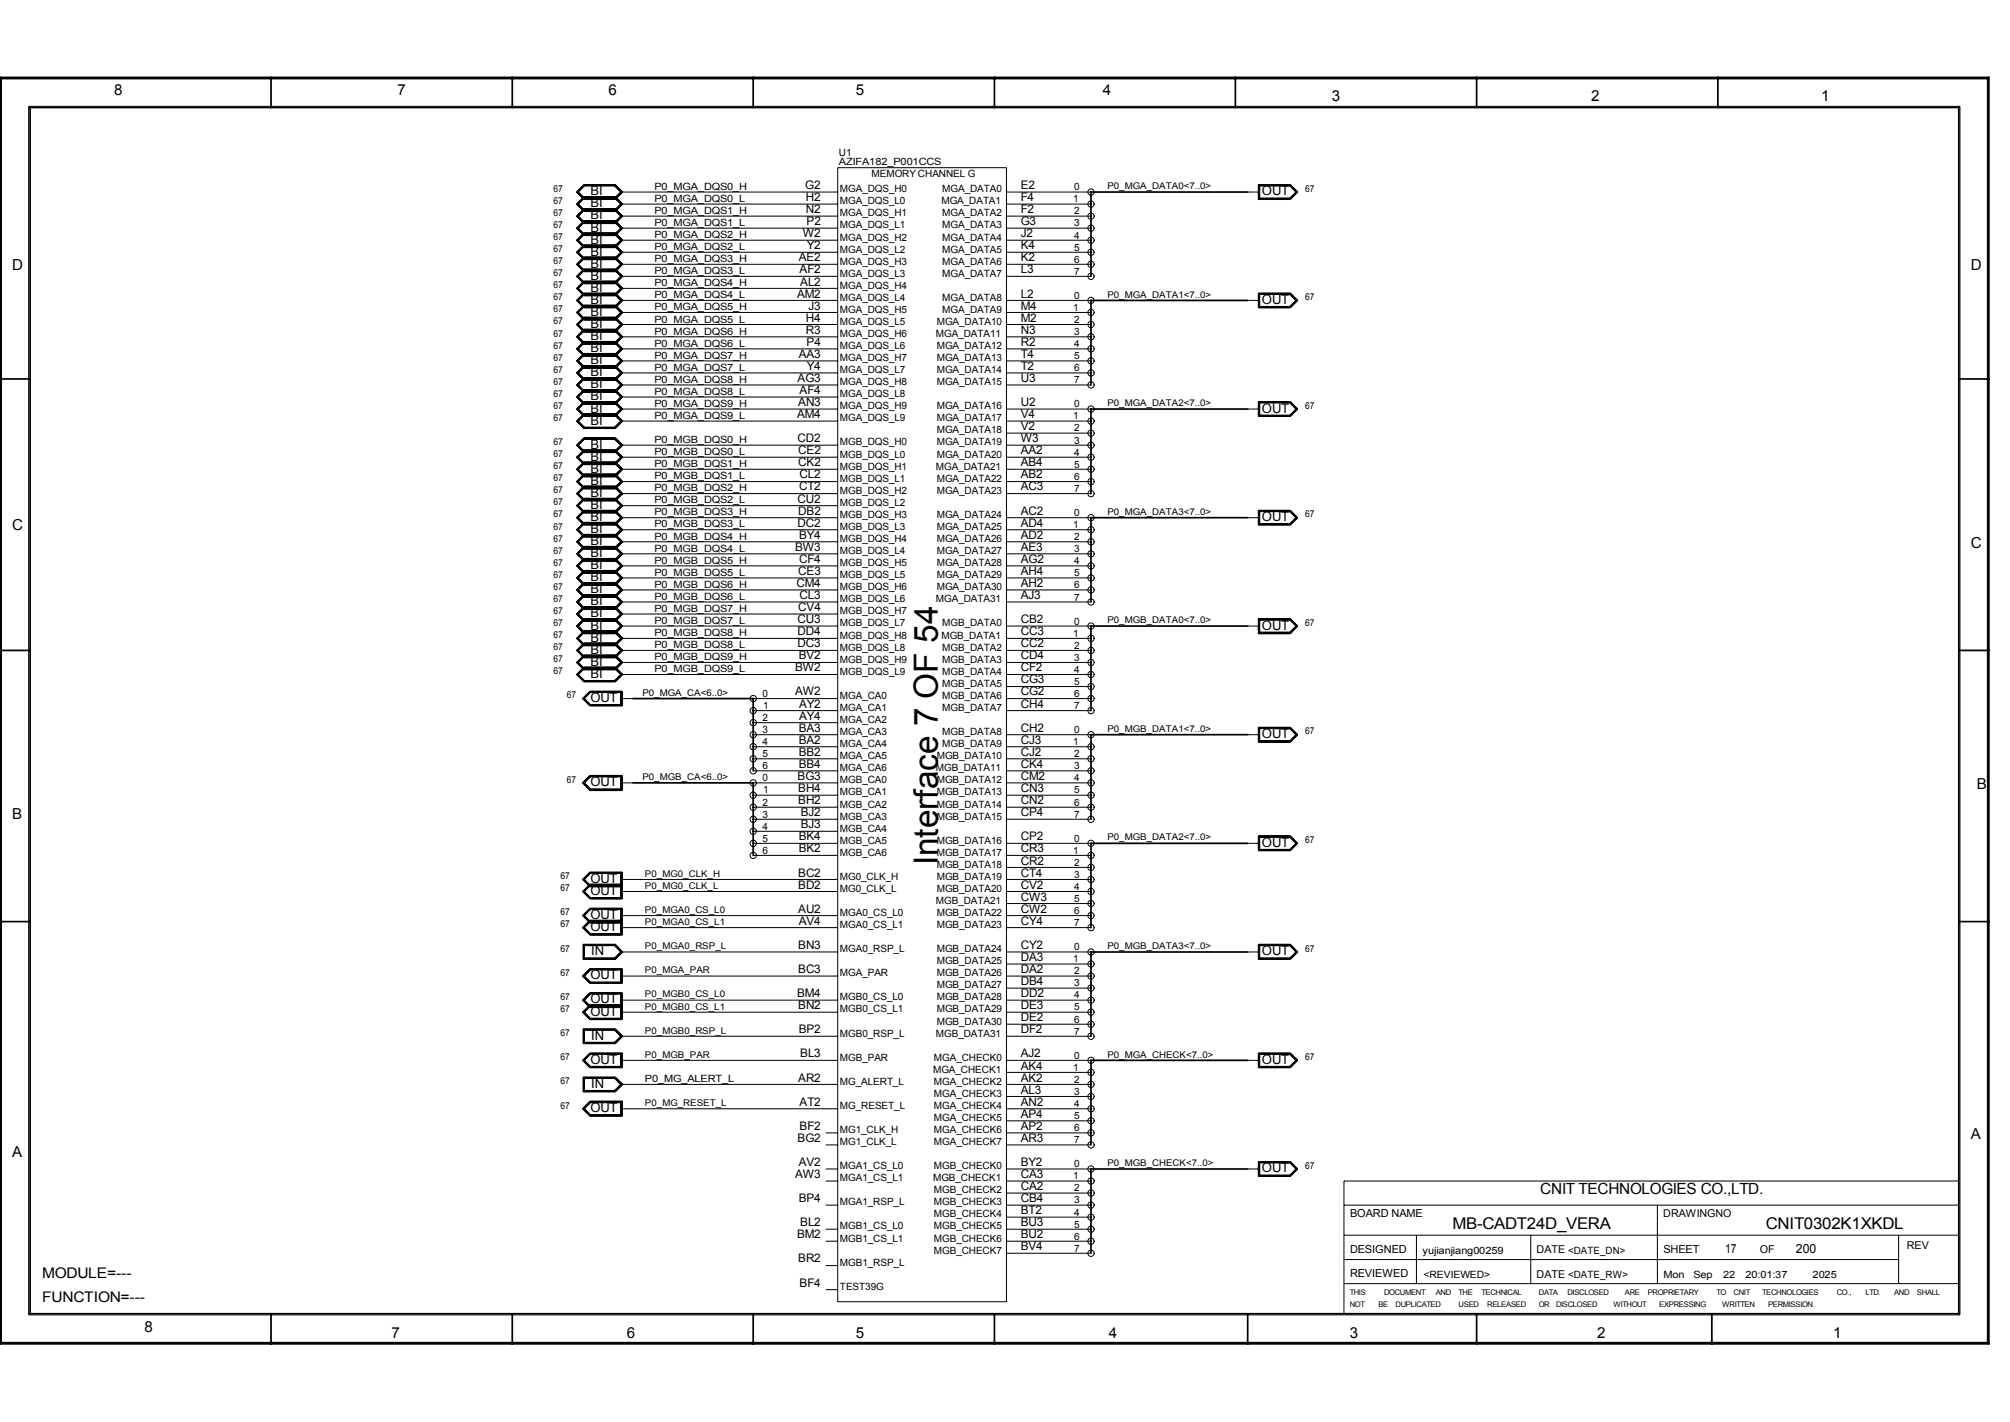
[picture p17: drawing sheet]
<svg xmlns="http://www.w3.org/2000/svg" width="297mm" height="210mm" viewBox="0 0 297 210" stroke-linecap="round" stroke-linejoin="round" font-family="sans-serif">
<defs><g id="words">
<text font-size="4.9" x="138.6" y="127.8" transform="rotate(-90 138.6 127.8)">Interface 7 OF 54</text>
<g font-size="2.4">
<text x="214.6" y="181.5">MB-CADT24D_VERA</text>
<text x="260.9" y="181.5">CNIT0302K1XKDL</text>
</g>
<text font-size="2.3" x="227.6" y="176.3">CNIT TECHNOLOGIES CO.,LTD.</text>
<g font-size="2.2">
<text x="16.9" y="14.1">8</text>
<text x="58.8" y="14.1">7</text>
<text x="89.9" y="14.1">6</text>
<text x="126.4" y="14.1">5</text>
<text x="163" y="14.1">4</text>
<text x="196.8" y="15">3</text>
<text x="235.1" y="15">2</text>
<text x="269.1" y="15">1</text>
<text x="1.8" y="39.9">D</text>
<text x="291.2" y="39.9">D</text>
<text x="1.8" y="78.2">C</text>
<text x="291.2" y="80.9">C</text>
<text x="292.1" y="116.5">B</text>
<text x="1.8" y="121">B</text>
<text x="1.8" y="170.8">A</text>
<text x="291.2" y="168.2">A</text>
<text x="6.2" y="188.7">MODULE=---</text>
<text x="6.2" y="192.2">FUNCTION=---</text>
<text x="21.3" y="196.6">8</text>
<text x="57.9" y="197.5">7</text>
<text x="92.6" y="197.5">6</text>
<text x="126.4" y="197.5">5</text>
<text x="163.9" y="197.5">4</text>
<text x="199.5" y="197.5">3</text>
<text x="236" y="197.5">2</text>
<text x="270.9" y="197.5">1</text>
</g>
<g font-size="1.9">
<text x="87.2" y="28.8">BI</text>
<text x="186.5" y="28.8">OUT</text>
<text x="87.2" y="34.2">BI</text>
<text x="87.2" y="30.6">BI</text>
<text x="87.2" y="36">BI</text>
<text x="87.2" y="32.4">BI</text>
<text x="87.2" y="37.8">BI</text>
<text x="87.2" y="41.3">BI</text>
<text x="87.2" y="39.5">BI</text>
<text x="87.2" y="44.9">BI</text>
<text x="87.2" y="46.7">BI</text>
<text x="87.2" y="43.1">BI</text>
<text x="186.5" y="44.9">OUT</text>
<text x="87.2" y="48.4">BI</text>
<text x="87.2" y="52">BI</text>
<text x="87.2" y="53.8">BI</text>
<text x="87.2" y="50.2">BI</text>
<text x="87.2" y="55.5">BI</text>
<text x="87.2" y="59.1">BI</text>
<text x="87.2" y="57.4">BI</text>
<text x="87.2" y="62.7">BI</text>
<text x="87.2" y="60.9">BI</text>
<text x="186.5" y="60.9">OUT</text>
<text x="87.2" y="68">BI</text>
<text x="87.2" y="71.6">BI</text>
<text x="87.2" y="69.8">BI</text>
<text x="87.2" y="66.3">BI</text>
<text x="87.2" y="75.1">BI</text>
<text x="87.2" y="76.9">BI</text>
<text x="87.2" y="73.4">BI</text>
<text x="186.5" y="76.9">OUT</text>
<text x="87.2" y="78.7">BI</text>
<text x="87.2" y="82.3">BI</text>
<text x="87.2" y="80.5">BI</text>
<text x="87.2" y="85.9">BI</text>
<text x="87.2" y="89.4">BI</text>
<text x="87.2" y="87.6">BI</text>
<text x="87.2" y="84.1">BI</text>
<text x="87.2" y="93">BI</text>
<text x="87.2" y="94.7">BI</text>
<text x="87.2" y="91.2">BI</text>
<text x="186.5" y="93">OUT</text>
<text x="87.2" y="96.5">BI</text>
<text x="87.2" y="100.1">BI</text>
<text x="87.2" y="98.3">BI</text>
<text x="87.2" y="103.7">OUT</text>
<text x="186.5" y="109">OUT</text>
<text x="87.2" y="116.1">OUT</text>
<text x="186.5" y="125">OUT</text>
<text x="87.2" y="130.4">OUT</text>
<text x="87.2" y="137.5">OUT</text>
<text x="87.2" y="135.7">OUT</text>
<text x="87.2" y="132.2">OUT</text>
<text x="87.4" y="141.1">IN</text>
<text x="186.5" y="141.1">OUT</text>
<text x="87.2" y="150">OUT</text>
<text x="87.2" y="148.2">OUT</text>
<text x="87.2" y="144.6">OUT</text>
<text x="87.4" y="153.5">IN</text>
<text x="87.2" y="157.1">OUT</text>
<text x="87.4" y="160.7">IN</text>
<text x="186.5" y="157.1">OUT</text>
<text x="87.2" y="164.2">OUT</text>
<text x="186.5" y="173.1">OUT</text>
<text x="254.9" y="185">17</text>
<text x="265.4" y="185">200</text>
</g>
<g font-size="1.7">
<text x="119" y="27.9">G2</text>
<text x="119.1" y="29.7">H2</text>
<text x="150.8" y="29.7">F4</text>
<text x="150.8" y="27.9">E2</text>
<text x="118.6" y="35.1">W2</text>
<text x="119.1" y="31.5">N2</text>
<text x="119.2" y="33.2">P2</text>
<text x="150.8" y="35.1">J2</text>
<text x="150.8" y="33.2">G3</text>
<text x="150.8" y="31.5">F2</text>
<text x="118" y="38.6">AE2</text>
<text x="118.2" y="40.4">AF2</text>
<text x="119.2" y="36.8">Y2</text>
<text x="150.8" y="40.4">L3</text>
<text x="150.8" y="38.6">K2</text>
<text x="150.8" y="36.8">K4</text>
<text x="117.8" y="43.9">AM2</text>
<text x="118.2" y="42.2">AL2</text>
<text x="119.1" y="47.5">H4</text>
<text x="119.5" y="45.7">J3</text>
<text x="150.8" y="47.5">M2</text>
<text x="150.8" y="45.7">M4</text>
<text x="150.8" y="43.9">L2</text>
<text x="118" y="52.8">AA3</text>
<text x="119.1" y="49.3">R3</text>
<text x="119.2" y="51.1">P4</text>
<text x="150.8" y="52.8">T4</text>
<text x="150.8" y="51.1">R2</text>
<text x="150.8" y="49.3">N3</text>
<text x="117.9" y="56.4">AG3</text>
<text x="117.9" y="60">AN3</text>
<text x="118.2" y="58.2">AF4</text>
<text x="119.2" y="54.6">Y4</text>
<text x="150.8" y="60">U2</text>
<text x="150.8" y="56.4">U3</text>
<text x="150.8" y="54.6">T2</text>
<text x="117.8" y="61.8">AM4</text>
<text x="117.9" y="65.3">CD2</text>
<text x="150.8" y="65.3">W3</text>
<text x="150.8" y="63.5">V2</text>
<text x="150.8" y="61.8">V4</text>
<text x="117.9" y="68.9">CK2</text>
<text x="117.9" y="67.1">CE2</text>
<text x="118.2" y="70.7">CL2</text>
<text x="150.8" y="70.7">AB2</text>
<text x="150.8" y="68.9">AB4</text>
<text x="150.8" y="67.1">AA2</text>
<text x="117.9" y="77.8">DC2</text>
<text x="117.9" y="74.2">CU2</text>
<text x="117.9" y="76">DB2</text>
<text x="118.1" y="72.4">CT2</text>
<text x="150.8" y="77.8">AD4</text>
<text x="150.8" y="76">AC2</text>
<text x="150.8" y="72.4">AC3</text>
<text x="117.5" y="81.4">BW3</text>
<text x="118.1" y="83.1">CF4</text>
<text x="118.1" y="79.5">BY4</text>
<text x="150.8" y="83.1">AG2</text>
<text x="150.8" y="81.4">AE3</text>
<text x="150.8" y="79.5">AD2</text>
<text x="117.7" y="86.7">CM4</text>
<text x="117.9" y="84.9">CE3</text>
<text x="118.2" y="88.5">CL3</text>
<text x="150.8" y="88.5">AJ3</text>
<text x="150.8" y="86.7">AH2</text>
<text x="150.8" y="84.9">AH4</text>
<text x="117.9" y="95.6">DC3</text>
<text x="117.9" y="93.8">DD4</text>
<text x="117.9" y="92">CU3</text>
<text x="117.9" y="90.3">CV4</text>
<text x="150.8" y="95.6">CC2</text>
<text x="150.8" y="93.8">CC3</text>
<text x="150.8" y="92">CB2</text>
<text x="117.5" y="99.1">BW2</text>
<text x="118" y="97.4">BV2</text>
<text x="150.8" y="100.9">CG3</text>
<text x="150.8" y="99.1">CF2</text>
<text x="150.8" y="97.4">CD4</text>
<text x="117.5" y="102.7">AW2</text>
<text x="118.1" y="106.3">AY4</text>
<text x="118.1" y="104.5">AY2</text>
<text x="150.8" y="104.5">CH4</text>
<text x="150.8" y="102.7">CG2</text>
<text x="118" y="113.4">BB4</text>
<text x="118" y="111.6">BB2</text>
<text x="118" y="109.9">BA2</text>
<text x="118" y="108.1">BA3</text>
<text x="150.8" y="113.4">CK4</text>
<text x="150.8" y="111.6">CJ2</text>
<text x="150.8" y="109.9">CJ3</text>
<text x="150.8" y="108.1">CH2</text>
<text x="117.9" y="115.2">BG3</text>
<text x="117.9" y="118.7">BH2</text>
<text x="117.9" y="117">BH4</text>
<text x="150.8" y="118.7">CN2</text>
<text x="150.8" y="117">CN3</text>
<text x="150.8" y="115.2">CM2</text>
<text x="118" y="125.9">BK2</text>
<text x="118" y="124.1">BK4</text>
<text x="118.3" y="122.3">BJ3</text>
<text x="118.3" y="120.5">BJ2</text>
<text x="150.8" y="125.9">CR3</text>
<text x="150.8" y="124.1">CP2</text>
<text x="150.8" y="120.5">CP4</text>
<text x="117.9" y="131.2">BD2</text>
<text x="117.9" y="129.5">BC2</text>
<text x="150.8" y="131.2">CV2</text>
<text x="150.8" y="129.5">CT4</text>
<text x="150.8" y="127.7">CR2</text>
<text x="117.9" y="134.8">AU2</text>
<text x="118" y="136.6">AV4</text>
<text x="150.8" y="136.6">CY4</text>
<text x="150.8" y="134.8">CW2</text>
<text x="150.8" y="133">CW3</text>
<text x="117.9" y="143.7">BC3</text>
<text x="117.9" y="140.1">BN3</text>
<text x="150.8" y="143.7">DA2</text>
<text x="150.8" y="141.9">DA3</text>
<text x="150.8" y="140.1">CY2</text>
<text x="117.8" y="147.2">BM4</text>
<text x="117.9" y="149.1">BN2</text>
<text x="150.8" y="149.1">DE3</text>
<text x="150.8" y="147.2">DD2</text>
<text x="150.8" y="145.5">DB4</text>
<text x="118" y="152.6">BP2</text>
<text x="150.8" y="152.6">DF2</text>
<text x="150.8" y="150.8">DE2</text>
<text x="117.9" y="159.7">AR2</text>
<text x="118.2" y="156.2">BL3</text>
<text x="150.8" y="161.5">AL3</text>
<text x="150.8" y="159.7">AK2</text>
<text x="150.8" y="157.9">AK4</text>
<text x="150.8" y="156.2">AJ2</text>
<text x="118.2" y="166.8">BF2</text>
<text x="118.2" y="163.3">AT2</text>
<text x="150.8" y="166.8">AP2</text>
<text x="150.8" y="165.1">AP4</text>
<text x="150.8" y="163.3">AN2</text>
<text x="117.5" y="174">AW3</text>
<text x="117.9" y="168.6">BG2</text>
<text x="118" y="172.2">AV2</text>
<text x="150.8" y="174">CA3</text>
<text x="150.8" y="172.2">BY2</text>
<text x="150.8" y="168.6">AR3</text>
<text x="118" y="177.5">BP4</text>
<text x="150.8" y="179.3">BT2</text>
<text x="150.8" y="177.5">CB4</text>
<text x="150.8" y="175.8">CA2</text>
<text x="117.8" y="182.9">BM2</text>
<text x="118.2" y="181.1">BL2</text>
<text x="150.8" y="184.7">BV4</text>
<text x="150.8" y="182.9">BU2</text>
<text x="150.8" y="181.1">BU3</text>
<text x="117.9" y="186.4">BR2</text>
<text x="118.2" y="190">BF4</text>
</g>
<g font-size="1.6">
<text x="199.5" y="179.7">BOARD NAME</text>
<text x="245.8" y="179.7">DRAWINGNO</text>
<text x="199.5" y="185.1">DESIGNED</text>
<text x="227.1" y="185.1">DATE &lt;DATE_DN&gt;</text>
<text x="245.8" y="185">SHEET</text>
<text x="260" y="185.1">OF</text>
<text x="281.7" y="184.4">REV</text>
<text x="199.5" y="188.6">REVIEWED</text>
<text x="227.1" y="188.7">DATE &lt;DATE_RW&gt;</text>
</g>
<g font-size="1.5">
<text x="123.9" y="23">U1</text>
<text x="96.7" y="29.8">P0_MGA_DQS0_L</text>
<text x="96.7" y="28">P0_MGA_DQS0_H</text>
<text x="124" y="24.4">AZIFA182_P001CCS</text>
<text x="124.1" y="28.4">MGA_DQS_H0</text>
<text x="128.8" y="26.1">MEMORY CHANNEL G</text>
<text x="139.2" y="28.4">MGA_DATA0</text>
<text x="158.6" y="29.9">1</text>
<text x="158.7" y="28.1">0</text>
<text x="96.7" y="35.2">P0_MGA_DQS2_H</text>
<text x="96.7" y="33.4">P0_MGA_DQS1_L</text>
<text x="96.7" y="31.6">P0_MGA_DQS1_H</text>
<text x="124.1" y="35.5">MGA_DQS_H2</text>
<text x="124.1" y="33.7">MGA_DQS_L1</text>
<text x="124.1" y="32">MGA_DQS_H1</text>
<text x="124.1" y="30.2">MGA_DQS_L0</text>
<text x="139.1" y="30.2">MGA_DATA1</text>
<text x="139.2" y="35.5">MGA_DATA4</text>
<text x="139.2" y="33.7">MGA_DATA3</text>
<text x="139.2" y="32">MGA_DATA2</text>
<text x="158.7" y="33.4">3</text>
<text x="158.7" y="35.2">4</text>
<text x="158.7" y="31.7">2</text>
<text x="96.7" y="40.5">P0_MGA_DQS3_L</text>
<text x="96.7" y="38.7">P0_MGA_DQS3_H</text>
<text x="96.7" y="37">P0_MGA_DQS2_L</text>
<text x="124.1" y="40.9">MGA_DQS_L3</text>
<text x="124.1" y="39.1">MGA_DQS_H3</text>
<text x="124.1" y="37.3">MGA_DQS_L2</text>
<text x="139.2" y="40.9">MGA_DATA7</text>
<text x="139.2" y="39.1">MGA_DATA6</text>
<text x="139.2" y="37.3">MGA_DATA5</text>
<text x="158.7" y="37">5</text>
<text x="158.7" y="38.8">6</text>
<text x="158.7" y="40.6">7</text>
<text x="96.7" y="47.6">P0_MGA_DQS5_L</text>
<text x="96.7" y="45.9">P0_MGA_DQS5_H</text>
<text x="96.7" y="44.1">P0_MGA_DQS4_L</text>
<text x="96.7" y="42.3">P0_MGA_DQS4_H</text>
<text x="124.1" y="48">MGA_DQS_L5</text>
<text x="124.1" y="46.2">MGA_DQS_H5</text>
<text x="124.1" y="44.4">MGA_DQS_L4</text>
<text x="124.1" y="42.6">MGA_DQS_H4</text>
<text x="138.4" y="48">MGA_DATA10</text>
<text x="139.2" y="46.2">MGA_DATA9</text>
<text x="139.2" y="44.4">MGA_DATA8</text>
<text x="158.6" y="45.9">1</text>
<text x="158.7" y="47.7">2</text>
<text x="158.7" y="44.2">0</text>
<text x="96.7" y="53">P0_MGA_DQS7_H</text>
<text x="96.7" y="51.2">P0_MGA_DQS6_L</text>
<text x="96.7" y="49.4">P0_MGA_DQS6_H</text>
<text x="124.1" y="53.3">MGA_DQS_H7</text>
<text x="124.1" y="51.6">MGA_DQS_L6</text>
<text x="124.1" y="49.8">MGA_DQS_H6</text>
<text x="138.3" y="49.8">MGA_DATA11</text>
<text x="138.4" y="53.3">MGA_DATA13</text>
<text x="138.4" y="51.6">MGA_DATA12</text>
<text x="158.7" y="51.3">4</text>
<text x="158.7" y="53">5</text>
<text x="158.7" y="49.5">3</text>
<text x="96.7" y="58.3">P0_MGA_DQS8_L</text>
<text x="96.7" y="56.5">P0_MGA_DQS8_H</text>
<text x="96.7" y="54.7">P0_MGA_DQS7_L</text>
<text x="124.1" y="58.7">MGA_DQS_L8</text>
<text x="124.1" y="56.9">MGA_DQS_H8</text>
<text x="124.1" y="55.1">MGA_DQS_L7</text>
<text x="138.4" y="56.9">MGA_DATA15</text>
<text x="138.4" y="55.1">MGA_DATA14</text>
<text x="158.7" y="56.6">7</text>
<text x="158.7" y="54.8">6</text>
<text x="96.7" y="65.5">P0_MGB_DQS0_H</text>
<text x="96.7" y="61.9">P0_MGA_DQS9_L</text>
<text x="96.7" y="60.1">P0_MGA_DQS9_H</text>
<text x="124.1" y="65.8">MGB_DQS_H0</text>
<text x="124.1" y="62.2">MGA_DQS_L9</text>
<text x="124.1" y="60.5">MGA_DQS_H9</text>
<text x="138.4" y="65.8">MGA_DATA19</text>
<text x="138.4" y="64">MGA_DATA18</text>
<text x="138.4" y="62.2">MGA_DATA17</text>
<text x="138.4" y="60.5">MGA_DATA16</text>
<text x="158.6" y="61.9">1</text>
<text x="158.7" y="65.5">3</text>
<text x="158.7" y="60.2">0</text>
<text x="158.7" y="63.7">2</text>
<text x="96.7" y="70.8">P0_MGB_DQS1_L</text>
<text x="96.7" y="69">P0_MGB_DQS1_H</text>
<text x="96.7" y="67.2">P0_MGB_DQS0_L</text>
<text x="124.1" y="71.2">MGB_DQS_L1</text>
<text x="124.1" y="69.3">MGB_DQS_H1</text>
<text x="124.1" y="67.6">MGB_DQS_L0</text>
<text x="138.3" y="69.3">MGA_DATA21</text>
<text x="138.4" y="71.2">MGA_DATA22</text>
<text x="138.4" y="67.6">MGA_DATA20</text>
<text x="158.7" y="70.9">6</text>
<text x="158.7" y="67.3">4</text>
<text x="158.7" y="69.1">5</text>
<text x="96.7" y="77.9">P0_MGB_DQS3_L</text>
<text x="96.7" y="76.1">P0_MGB_DQS3_H</text>
<text x="96.7" y="74.3">P0_MGB_DQS2_L</text>
<text x="96.7" y="72.6">P0_MGB_DQS2_H</text>
<text x="124.1" y="76.5">MGB_DQS_H3</text>
<text x="124.1" y="74.7">MGB_DQS_L2</text>
<text x="124.1" y="72.9">MGB_DQS_H2</text>
<text x="138.4" y="76.5">MGA_DATA24</text>
<text x="138.4" y="72.9">MGA_DATA23</text>
<text x="158.6" y="78">1</text>
<text x="158.7" y="76.2">0</text>
<text x="158.7" y="72.6">7</text>
<text x="96.7" y="83.3">P0_MGB_DQS5_H</text>
<text x="96.7" y="81.5">P0_MGB_DQS4_L</text>
<text x="96.7" y="79.7">P0_MGB_DQS4_H</text>
<text x="124.1" y="83.6">MGB_DQS_H5</text>
<text x="124.1" y="81.8">MGB_DQS_L4</text>
<text x="124.1" y="80.1">MGB_DQS_H4</text>
<text x="124.1" y="78.3">MGB_DQS_L3</text>
<text x="138.4" y="83.6">MGA_DATA28</text>
<text x="138.4" y="81.8">MGA_DATA27</text>
<text x="138.4" y="80.1">MGA_DATA26</text>
<text x="138.4" y="78.3">MGA_DATA25</text>
<text x="158.7" y="83.3">4</text>
<text x="158.7" y="79.8">2</text>
<text x="158.7" y="81.5">3</text>
<text x="96.7" y="88.6">P0_MGB_DQS6_L</text>
<text x="96.7" y="86.8">P0_MGB_DQS6_H</text>
<text x="96.7" y="85.1">P0_MGB_DQS5_L</text>
<text x="124.1" y="88.9">MGB_DQS_L6</text>
<text x="124.1" y="87.2">MGB_DQS_H6</text>
<text x="124.1" y="85.4">MGB_DQS_L5</text>
<text x="138.3" y="88.9">MGA_DATA31</text>
<text x="138.4" y="87.2">MGA_DATA30</text>
<text x="138.4" y="85.4">MGA_DATA29</text>
<text x="158.7" y="85.1">5</text>
<text x="158.7" y="86.9">6</text>
<text x="158.7" y="88.7">7</text>
<text x="96.7" y="95.7">P0_MGB_DQS8_L</text>
<text x="96.7" y="93.9">P0_MGB_DQS8_H</text>
<text x="96.7" y="92.2">P0_MGB_DQS7_L</text>
<text x="96.7" y="90.4">P0_MGB_DQS7_H</text>
<text x="124.1" y="94.3">MGB_DQS_H8</text>
<text x="124.1" y="92.5">MGB_DQS_L7</text>
<text x="124.1" y="90.7">MGB_DQS_H7</text>
<text x="139.1" y="94.3">MGB_DATA1</text>
<text x="139.2" y="92.5">MGB_DATA0</text>
<text x="158.6" y="94">1</text>
<text x="158.7" y="92.2">0</text>
<text x="158.7" y="95.8">2</text>
<text x="96.7" y="99.3">P0_MGB_DQS9_L</text>
<text x="96.7" y="97.5">P0_MGB_DQS9_H</text>
<text x="124.1" y="99.7">MGB_DQS_L9</text>
<text x="124.1" y="97.9">MGB_DQS_H9</text>
<text x="124.1" y="96.1">MGB_DQS_L8</text>
<text x="139.2" y="101.4">MGB_DATA5</text>
<text x="139.2" y="99.7">MGB_DATA4</text>
<text x="139.2" y="97.9">MGB_DATA3</text>
<text x="139.2" y="96.1">MGB_DATA2</text>
<text x="158.7" y="101.1">5</text>
<text x="158.7" y="97.6">3</text>
<text x="158.7" y="99.4">4</text>
<text x="112.6" y="102.9">0</text>
<text x="112.6" y="106.5">2</text>
<text x="112.8" y="104.7">1</text>
<text x="124.1" y="106.8">MGA_CA2</text>
<text x="124.1" y="105">MGA_CA1</text>
<text x="124.1" y="103.2">MGA_CA0</text>
<text x="139.2" y="105">MGB_DATA7</text>
<text x="139.2" y="103.2">MGB_DATA6</text>
<text x="158.7" y="102.9">6</text>
<text x="158.7" y="104.7">7</text>
<text x="112.6" y="113.6">6</text>
<text x="112.6" y="111.8">5</text>
<text x="112.6" y="110">4</text>
<text x="112.6" y="108.2">3</text>
<text x="124.1" y="113.9">MGA_CA6</text>
<text x="124.1" y="112.1">MGA_CA5</text>
<text x="124.1" y="110.3">MGA_CA4</text>
<text x="124.1" y="108.5">MGA_CA3</text>
<text x="138.3" y="113.9">MGB_DATA11</text>
<text x="138.4" y="112.1">MGB_DATA10</text>
<text x="139.2" y="110.3">MGB_DATA9</text>
<text x="139.2" y="108.5">MGB_DATA8</text>
<text x="158.6" y="110">1</text>
<text x="158.7" y="113.6">3</text>
<text x="158.7" y="111.8">2</text>
<text x="158.7" y="108.2">0</text>
<text x="112.6" y="115.4">0</text>
<text x="112.6" y="119">2</text>
<text x="112.8" y="117.2">1</text>
<text x="124.1" y="119.3">MGB_CA2</text>
<text x="124.1" y="117.5">MGB_CA1</text>
<text x="124.1" y="115.7">MGB_CA0</text>
<text x="138.4" y="119.3">MGB_DATA14</text>
<text x="138.4" y="117.5">MGB_DATA13</text>
<text x="138.4" y="115.7">MGB_DATA12</text>
<text x="158.7" y="115.4">4</text>
<text x="158.7" y="117.2">5</text>
<text x="158.7" y="119">6</text>
<text x="112.6" y="124.3">5</text>
<text x="112.6" y="122.5">4</text>
<text x="112.6" y="120.7">3</text>
<text x="124.1" y="124.6">MGB_CA5</text>
<text x="124.1" y="122.8">MGB_CA4</text>
<text x="124.1" y="121">MGB_CA3</text>
<text x="138.4" y="124.6">MGB_DATA16</text>
<text x="138.4" y="121">MGB_DATA15</text>
<text x="158.7" y="120.7">7</text>
<text x="158.7" y="124.3">0</text>
<text x="112.6" y="126.1">6</text>
<text x="124.1" y="131.7">MG0_CLK_L</text>
<text x="124.1" y="129.9">MG0_CLK_H</text>
<text x="124.1" y="126.4">MGB_CA6</text>
<text x="138.4" y="131.7">MGB_DATA20</text>
<text x="138.4" y="129.9">MGB_DATA19</text>
<text x="138.4" y="128.1">MGB_DATA18</text>
<text x="138.4" y="126.4">MGB_DATA17</text>
<text x="158.6" y="126.1">1</text>
<text x="158.7" y="129.6">3</text>
<text x="158.7" y="131.4">4</text>
<text x="158.7" y="127.8">2</text>
<text x="124.1" y="137">MGA0_CS_L1</text>
<text x="124.1" y="135.3">MGA0_CS_L0</text>
<text x="138.3" y="133.5">MGB_DATA21</text>
<text x="138.4" y="137">MGB_DATA23</text>
<text x="138.4" y="135.3">MGB_DATA22</text>
<text x="158.7" y="133.2">5</text>
<text x="158.7" y="135">6</text>
<text x="158.7" y="136.8">7</text>
<text x="124.1" y="140.6">MGA0_RSP_L</text>
<text x="138.4" y="142.4">MGB_DATA25</text>
<text x="138.4" y="140.6">MGB_DATA24</text>
<text x="158.6" y="142.1">1</text>
<text x="158.7" y="140.3">0</text>
<text x="158.7" y="143.9">2</text>
<text x="124.1" y="149.5">MGB0_CS_L1</text>
<text x="124.1" y="147.7">MGB0_CS_L0</text>
<text x="124.1" y="144.2">MGA_PAR</text>
<text x="138.4" y="149.5">MGB_DATA29</text>
<text x="138.4" y="147.7">MGB_DATA28</text>
<text x="138.4" y="146">MGB_DATA27</text>
<text x="138.4" y="144.2">MGB_DATA26</text>
<text x="158.7" y="147.4">4</text>
<text x="158.7" y="149.2">5</text>
<text x="158.7" y="145.7">3</text>
<text x="124.1" y="153.1">MGB0_RSP_L</text>
<text x="138.3" y="153.1">MGB_DATA31</text>
<text x="138.4" y="151.3">MGB_DATA30</text>
<text x="158.7" y="151">6</text>
<text x="158.7" y="152.8">7</text>
<text x="95.3" y="159.9">P0_MG_ALERT_L</text>
<text x="124.1" y="160.2">MG_ALERT_L</text>
<text x="124.1" y="156.6">MGB_PAR</text>
<text x="137.9" y="158.4">MGA_CHECK1</text>
<text x="138" y="162">MGA_CHECK3</text>
<text x="138" y="160.2">MGA_CHECK2</text>
<text x="138" y="156.6">MGA_CHECK0</text>
<text x="158.6" y="158.2">1</text>
<text x="158.7" y="161.7">3</text>
<text x="158.7" y="156.4">0</text>
<text x="158.7" y="159.9">2</text>
<text x="124.1" y="167.3">MG1_CLK_H</text>
<text x="124.1" y="163.8">MG_RESET_L</text>
<text x="138" y="167.3">MGA_CHECK6</text>
<text x="138" y="165.6">MGA_CHECK5</text>
<text x="138" y="163.8">MGA_CHECK4</text>
<text x="158.7" y="165.3">5</text>
<text x="158.7" y="167">6</text>
<text x="158.7" y="163.5">4</text>
<text x="124.1" y="172.7">MGA1_CS_L0</text>
<text x="124.1" y="169.1">MG1_CLK_L</text>
<text x="138" y="172.7">MGB_CHECK0</text>
<text x="138" y="169.1">MGA_CHECK7</text>
<text x="158.7" y="168.8">7</text>
<text x="158.7" y="172.4">0</text>
<text x="124.1" y="178">MGA1_RSP_L</text>
<text x="124.1" y="174.5">MGA1_CS_L1</text>
<text x="137.9" y="174.5">MGB_CHECK1</text>
<text x="138" y="179.8">MGB_CHECK4</text>
<text x="138" y="178">MGB_CHECK3</text>
<text x="138" y="176.2">MGB_CHECK2</text>
<text x="158.6" y="174.2">1</text>
<text x="158.7" y="179.5">4</text>
<text x="158.7" y="177.7">3</text>
<text x="158.7" y="175.9">2</text>
<text x="124.1" y="183.3">MGB1_CS_L1</text>
<text x="124.1" y="181.6">MGB1_CS_L0</text>
<text x="138" y="185.1">MGB_CHECK7</text>
<text x="138" y="183.3">MGB_CHECK6</text>
<text x="138" y="181.6">MGB_CHECK5</text>
<text x="158.7" y="184.9">7</text>
<text x="158.7" y="183.1">6</text>
<text x="158.7" y="181.3">5</text>
<text x="210.2" y="185.1">yujianjiang00259</text>
<text x="124.1" y="190.5">TEST39G</text>
<text x="124.1" y="186.9">MGB1_RSP_L</text>
<text x="210.3" y="188.7">&lt;REVIEWED&gt;</text>
<text x="245.8" y="188.7">Mon</text>
<text x="250.2" y="188.7">Sep</text>
<text x="254.6" y="188.7">22</text>
<text x="257.9" y="188.7">20:01:37</text>
<text x="267.8" y="188.7">2025</text>
</g>
<g font-size="1.4">
<text x="81.8" y="28.3">67</text>
<text x="163.6" y="27.9">P0_MGA_DATA0&lt;7..0&gt;</text>
<text x="192.9" y="28.3">67</text>
<text x="81.8" y="30.1">67</text>
<text x="81.8" y="33.7">67</text>
<text x="81.8" y="31.9">67</text>
<text x="81.8" y="35.4">67</text>
<text x="81.8" y="40.8">67</text>
<text x="81.8" y="37.2">67</text>
<text x="81.8" y="39">67</text>
<text x="81.8" y="42.6">67</text>
<text x="81.8" y="44.3">67</text>
<text x="81.8" y="47.9">67</text>
<text x="81.8" y="46.1">67</text>
<text x="163.6" y="44">P0_MGA_DATA1&lt;7..0&gt;</text>
<text x="192.9" y="44.3">67</text>
<text x="81.8" y="51.5">67</text>
<text x="81.8" y="53.3">67</text>
<text x="81.8" y="49.7">67</text>
<text x="81.8" y="58.6">67</text>
<text x="81.8" y="55">67</text>
<text x="81.8" y="56.8">67</text>
<text x="81.8" y="62.2">67</text>
<text x="81.8" y="60.4">67</text>
<text x="81.8" y="65.7">67</text>
<text x="163.6" y="60">P0_MGA_DATA2&lt;7..0&gt;</text>
<text x="192.9" y="60.4">67</text>
<text x="81.8" y="71.1">67</text>
<text x="81.8" y="67.5">67</text>
<text x="81.8" y="69.3">67</text>
<text x="81.8" y="74.6">67</text>
<text x="81.8" y="76.4">67</text>
<text x="81.8" y="72.9">67</text>
<text x="163.6" y="76">P0_MGA_DATA3&lt;7..0&gt;</text>
<text x="192.9" y="76.4">67</text>
<text x="81.8" y="81.8">67</text>
<text x="81.8" y="78.2">67</text>
<text x="81.8" y="83.5">67</text>
<text x="81.8" y="80">67</text>
<text x="81.8" y="88.9">67</text>
<text x="81.8" y="85.3">67</text>
<text x="81.8" y="87.1">67</text>
<text x="81.8" y="92.4">67</text>
<text x="81.8" y="90.6">67</text>
<text x="81.8" y="94.2">67</text>
<text x="163.6" y="92.1">P0_MGB_DATA0&lt;7..0&gt;</text>
<text x="192.9" y="92.4">67</text>
<text x="81.8" y="99.6">67</text>
<text x="81.8" y="96">67</text>
<text x="81.8" y="97.8">67</text>
<text x="83.7" y="103.1">67</text>
<text x="94.9" y="102.7">P0_MGA_CA&lt;6..0&gt;</text>
<text x="163.6" y="108.1">P0_MGB_DATA1&lt;7..0&gt;</text>
<text x="192.9" y="108.5">67</text>
<text x="83.7" y="115.6">67</text>
<text x="94.9" y="115.2">P0_MGB_CA&lt;6..0&gt;</text>
<text x="163.6" y="124.1">P0_MGB_DATA2&lt;7..0&gt;</text>
<text x="192.9" y="124.5">67</text>
<text x="82.8" y="129.8">67</text>
<text x="82.8" y="131.6">67</text>
<text x="95.3" y="131.3">P0_MG0_CLK_L</text>
<text x="95.3" y="129.5">P0_MG0_CLK_H</text>
<text x="82.8" y="137">67</text>
<text x="82.8" y="135.2">67</text>
<text x="95.3" y="136.6">P0_MGA0_CS_L1</text>
<text x="95.3" y="134.8">P0_MGA0_CS_L0</text>
<text x="82.8" y="140.6">67</text>
<text x="95.3" y="143.7">P0_MGA_PAR</text>
<text x="95.3" y="140.2">P0_MGA0_RSP_L</text>
<text x="163.6" y="140.2">P0_MGB_DATA3&lt;7..0&gt;</text>
<text x="192.9" y="140.6">67</text>
<text x="82.8" y="144.1">67</text>
<text x="82.8" y="149.4">67</text>
<text x="82.8" y="147.7">67</text>
<text x="95.3" y="149.1">P0_MGB0_CS_L1</text>
<text x="95.3" y="147.3">P0_MGB0_CS_L0</text>
<text x="82.8" y="153">67</text>
<text x="95.3" y="152.7">P0_MGB0_RSP_L</text>
<text x="82.8" y="160.1">67</text>
<text x="82.8" y="156.6">67</text>
<text x="95.3" y="156.2">P0_MGB_PAR</text>
<text x="163.6" y="156.2">P0_MGA_CHECK&lt;7..0&gt;</text>
<text x="192.9" y="156.6">67</text>
<text x="82.8" y="163.7">67</text>
<text x="95.3" y="163.3">P0_MG_RESET_L</text>
<text x="163.6" y="172.3">P0_MGB_CHECK&lt;7..0&gt;</text>
<text x="192.9" y="172.6">67</text>
</g>
<g font-size="1.1">
<text x="199.4" y="191.3">THIS</text>
<text x="204.5" y="191.3">DOCUMENT</text>
<text x="212.1" y="191.3">AND</text>
<text x="215.5" y="191.3">THE</text>
<text x="218.9" y="191.3">TECHNICAL</text>
<text x="227.4" y="191.3">DATA</text>
<text x="231.6" y="191.3">DISCLOSED</text>
<text x="240.1" y="191.3">ARE</text>
<text x="243.5" y="191.3">PROPRIETARY</text>
<text x="253.6" y="191.3">TO</text>
<text x="256.2" y="191.3">CNIT</text>
<text x="260.4" y="191.3">TECHNOLOGIES</text>
<text x="271.4" y="191.3">CO.,</text>
<text x="275.6" y="191.3">LTD.</text>
<text x="279.9" y="191.3">AND</text>
<text x="283.3" y="191.3">SHALL</text>
<text x="199.4" y="193.1">NOT</text>
<text x="203.7" y="193.1">BE</text>
<text x="206.2" y="193.1">DUPLICATED</text>
<text x="215.5" y="193.1">USED</text>
<text x="219.8" y="193.1">RELEASED</text>
<text x="227.4" y="193.1">OR</text>
<text x="229.9" y="193.1">DISCLOSED</text>
<text x="238.4" y="193.1">WITHOUT</text>
<text x="245.2" y="193.1">EXPRESSING</text>
<text x="254.5" y="193.1">WRITTEN</text>
<text x="261.2" y="193.1">PERMISSION.</text>
</g>
</g></defs>
<g fill="none" stroke="#000" stroke-width=".15">
<path d="M4.2 15.7h285.4v178.5h-285.4zM85.2 28.4l1.1-1.1h4.6l1.1 1.1-1.1 1.1h-4.6zM85.2 31.9l1.1-1.1h4.6l1.1 1.1-1.1 1.1h-4.6zM85.2 35.5l1.1-1.1h4.6l1.1 1.1-1.1 1.1h-4.6zM85.2 30.1l1.1-1.1h4.6l1.1 1.1-1.1 1.1h-4.6zM85.2 37.3l1.1-1.1h4.6l1.1 1.1-1.1 1.1h-4.6zM85.2 33.7l1.1-1.1h4.6l1.1 1.1-1.1 1.1h-4.6zM85.3 28.4l1-1.1h4.6l1 1.1-1 1h-4.6zM85.3 31.9l1-1h4.6l1 1-1 1h-4.6zM85.3 35.5l1-1h4.6l1 1-1 1h-4.6zM85.3 39l1-1h4.6l1 1-1 1.1h-4.6zM85.3 30.1l1-1h4.6l1 1-1 1.1h-4.6z"/>
<path d="M85.3 37.3l1-1.1h4.6l1 1.1-1 1h-4.6zM85.3 33.7l1-1.1h4.6l1 1.1-1 1h-4.6zM86.3 37.9h4.6l1.1 1.1-1.1 1.1h-4.6l-1.1-1.1zM86.3 27.4h4.5l1 1-1 .9h-4.5l-.9-.9zM86.3 30.9h4.5l1 1-1 1h-4.5l-.9-1zM86.3 34.5h4.5l1 1-1 .9h-4.5l-.9-.9zM86.3 38.1h4.5l1 .9-1 1h-4.5l-.9-1zM86.3 29.2h4.5l1 .9-1 1h-4.5l-.9-1zM86.3 39.8h4.5l1 1-1 1h-4.5l-.9-1zM86.3 36.3h4.5l1 1-1 .9h-4.5l-.9-.9zM86.3 32.7h4.5l1 1-1 1h-4.5l-.9-1zM86.4 29.3h4.4"/>
<path d="M86.4 31h4.4M86.4 32.8h4.4M86.4 31l-.9 .9 .9 .9M86.4 34.6h4.4M86.4 36.4h4.4M86.4 34.6l-.9 .9 .9 .9M86.4 38.1h4.4M86.4 39.9h4.4M86.4 38.1l-.9 .9 .9 .9M86.4 29.3l-.9 .8 .9 .9M86.4 39.9l-.9 .9 .9 .9M86.4 36.4l-.9 .9 .9 .8"/>
<path d="M86.4 32.8l-.9 .9 .9 .9M90.8 31l.9 .9M90.8 34.6l.9 .9M90.8 38.1l.9 .9M90.8 29.3l.9 .8M90.8 39.9l.9 .9M90.8 36.4l.9 .9M90.8 32.8l.9 .9M91.7 28.4h32.1M91.7 28.4l-.9-.9h-4.4l-.9 .9 .9 .9M91.7 28.4l-.9 .9M91.7 31.9h32.1"/>
<path d="M91.7 31.9l-.9 .9M91.7 35.5h32.1M91.7 35.5l-.9 .9M91.7 39h32.1M91.7 39l-.9 .9M91.7 30.1h32.1M91.7 30.1l-.9 .9M91.7 37.3h32.1M91.7 37.3l-.9 .8M91.7 33.7h32.1M91.7 33.7l-.9 .9M123.8 24.8h24.9v167.4h-24.9z"/>
<path d="M148.7 28.4h12.5M148.7 31.9h12.5M148.7 35.5h12.5M148.7 39h12.5M148.7 30.1h12.5M148.7 37.3h12.5M148.7 33.7h12.5M184.4 28.4h1.7M185.9 27.3h4.8l1.1 1.1-1.1 1.1h-4.8zM186 27.3h4.6l1.1 1.1-1.1 1h-4.6zM186.1 27.4h4.5l1 1-1 .9h-4.5zM186.1 27.5h4.5l.9 .9-.9 .9h-4.5z"/>
<path d="M85.2 42.6l1.1-1.1h4.6l1.1 1.1-1.1 1.1h-4.6zM85.2 46.1l1.1-1.1h4.6l1.1 1.1-1.1 1.2h-4.6zM85.2 53.3l1.1-1.1h4.6l1.1 1.1-1.1 1.1h-4.6zM85.2 56.9l1.1-1.1h4.6l1.1 1.1-1.1 1.1h-4.6zM85.2 51.5l1.1-1.1h4.6l1.1 1.1-1.1 1.1h-4.6zM85.2 44.4l1.1-1.1h4.6l1.1 1.1-1.1 1.1h-4.6zM85.2 55.1l1.1-1.1h4.6l1.1 1.1-1.1 1.1h-4.6zM85.2 47.9l1.1-1.1h4.6l1.1 1.1-1.1 1.2h-4.6zM85.2 40.8l1.1-1.1h4.6l1.1 1.1-1.1 1.1h-4.6zM85.3 42.6l1-1h4.6l1 1-1 1h-4.6zM85.3 46.1l1-1h4.6l1 1-1 1.1h-4.6zM85.3 49.7l1-1h4.6l1 1-1 1.1h-4.6z"/>
<path d="M85.3 53.3l1-1.1h4.6l1 1.1-1 1h-4.6zM85.3 56.9l1-1.1h4.6l1 1.1-1 1h-4.6zM85.3 58.6l1-1h4.6l1 1-1 1h-4.6zM85.3 51.5l1-1h4.6l1 1-1 1h-4.6zM85.3 44.4l1-1.1h4.6l1 1.1-1 1h-4.6zM85.3 55.1l1-1.1h4.6l1 1.1-1 1h-4.6zM85.3 47.9l1-1h4.6l1 1-1 1.1h-4.6zM85.3 40.8l1-1h4.6l1 1-1 1.1h-4.6zM85.4 46.1l.9-.9h4.5l1 .9-1 1h-4.5zM85.4 47.9l.9-.9h4.5l1 .9-1 1h-4.5zM86.3 48.6h4.6l1.1 1.1-1.1 1.1h-4.6l-1.1-1.1zM86.3 57.5h4.6l1.1 1.1-1.1 1.1h-4.6l-1.1-1.1z"/>
<path d="M86.3 59.4h4.5l1 1-1 1h-4.5l-.9-1zM86.3 41.7h4.5l1 .9-1 1h-4.5l-.9-1zM86.3 48.8h4.5l1 .9-1 1h-4.5l-.9-1zM86.3 52.3h4.5l1 1-1 .9h-4.5l-.9-.9zM86.3 55.9h4.5l1 1-1 .9h-4.5l-.9-.9zM86.3 57.7h4.5l1 .9-1 1h-4.5l-.9-1zM86.3 50.5h4.5l1 1-1 1h-4.5l-.9-1zM86.3 43.4h4.5l1 1-1 .9h-4.5l-.9-.9zM86.3 54.1h4.5l1 1-1 .9h-4.5l-.9-.9zM86.4 59.5h4.4M86.4 41.7h4.4M86.4 43.5h4.4"/>
<path d="M86.4 41.7l-.9 .9 .9 .9M86.4 45.3h4.4M86.4 47h4.4M86.4 45.3l-.9 .8 .9 .9M86.4 48.9h4.4M86.4 50.6h4.4M86.4 48.9l-.9 .8 .9 .9M86.4 52.4h4.4M86.4 54.2h4.4M86.4 52.4l-.9 .9 .9 .9M86.4 56h4.4M86.4 57.7h4.4"/>
<path d="M86.4 56l-.9 .9 .9 .8M86.4 59.5l-.9 .9 .9 .9M86.4 57.7l-.9 .9 .9 .9M86.4 50.6l-.9 .9 .9 .9M86.4 43.5l-.9 .9 .9 .9M86.4 54.2l-.9 .9 .9 .9M86.4 47l-.9 .9 .9 1M90.8 41.7l.9 .9M90.8 45.3l.9 .8M90.8 48.9l.9 .8M90.8 52.4l.9 .9M90.8 56l.9 .9"/>
<path d="M90.8 59.5l.9 .9M90.8 57.7l.9 .9M90.8 50.6l.9 .9M90.8 43.5l.9 .9M90.8 54.2l.9 .9M90.8 47l.9 .9M91.7 46.1h32.1M91.7 44.4h32.1M91.7 40.8h32.1M91.7 42.6h32.1M91.7 42.6l-.9 .9M91.7 46.1l-.9 .9"/>
<path d="M91.7 49.7h32.1M91.7 49.7l-.9 .9M91.7 53.3h32.1M91.7 53.3l-.9 .9M91.7 56.9h32.1M91.7 56.9l-.9 .8M91.7 47.9h32.1M91.7 55.1h32.1M91.7 51.5h32.1M91.7 58.6h32.1M91.7 58.6l-.9 .9M91.7 51.5l-.9 .9"/>
<path d="M91.7 44.4l-.9 .9M91.7 55.1l-.9 .9M91.7 47.9l-.9 1M91.7 40.8l-.9 .9M148.7 46.1h12.5M148.7 44.4h12.5M148.7 40.8h12.5M148.7 49.7h12.5M148.7 53.3h12.5M148.7 56.9h12.5M148.7 47.9h12.5M148.7 55.1h12.5"/>
<path d="M148.7 51.5h12.5M184.4 44.4h1.7M185.9 43.3h4.8l1.1 1.1-1.1 1.1h-4.8zM185.9 59.3h4.8l1.1 1.1-1.1 1.1h-4.8zM186 59.4h4.6l1.1 1-1.1 1h-4.6zM186 43.3h4.6l1.1 1.1-1.1 1h-4.6zM186.1 59.4h4.5l1 1-1 1h-4.5zM186.1 43.4h4.5l1 1-1 .9h-4.5zM186.1 59.5h4.5l.9 .9-.9 .9h-4.5zM186.1 43.5h4.5l.9 .9-.9 .9h-4.5zM85.2 60.4l1.1-1.1h4.6l1.1 1.1-1.1 1.1h-4.6zM85.2 69.3l1.1-1.1h4.6l1.1 1.1-1.1 1.1h-4.6z"/>
<path d="M85.2 76.5l1.1-1.1h4.6l1.1 1.1-1.1 1.1h-4.6zM85.2 74.7l1.1-1.1h4.6l1.1 1.1-1.1 1.1h-4.6zM85.2 78.2l1.1-1.1h4.6l1.1 1.1-1.1 1.1h-4.6zM85.2 67.5l1.1-1.1h4.6l1.1 1.1-1.1 1.1h-4.6zM85.2 62.2l1.1-1.1h4.6l1.1 1.1-1.1 1.1h-4.6zM85.3 60.4l1-1h4.6l1 1-1 1h-4.6zM85.3 65.7l1-1h4.6l1 1-1 1.1h-4.6zM85.3 69.3l1-1h4.6l1 1-1 1.1h-4.6zM85.3 72.9l1-1.1h4.6l1 1.1-1 1h-4.6zM85.3 76.5l1-1.1h4.6l1 1.1-1 1h-4.6zM85.3 74.7l1-1.1h4.6l1 1.1-1 1h-4.6zM85.3 78.2l1-1h4.6l1 1-1 1h-4.6z"/>
<path d="M85.3 71.1l1-1h4.6l1 1-1 1h-4.6zM85.3 67.5l1-1h4.6l1 1-1 1.1h-4.6zM85.3 62.2l1-1h4.6l1 1-1 1h-4.6zM85.4 67.5l.9-.9h4.5l1 .9-1 1h-4.5zM86.3 64.6h4.6l1.1 1.1-1.1 1.1h-4.6l-1.1-1.1zM86.3 71.8h4.6l1.1 1.1-1.1 1.1h-4.6l-1.1-1.1zM86.3 70h4.6l1.1 1.1-1.1 1.1h-4.6l-1.1-1.1zM86.3 64.8h4.5l1 .9-1 1h-4.5l-.9-1zM86.3 68.4h4.5l1 .9-1 1h-4.5l-.9-1zM86.3 71.9h4.5l1 1-1 .9h-4.5l-.9-.9zM86.3 75.5h4.5l1 1-1 .9h-4.5l-.9-.9zM86.3 79h4.5l1 1-1 1h-4.5l-.9-1z"/>
<path d="M86.3 73.7h4.5l1 1-1 .9h-4.5l-.9-.9zM86.3 77.3h4.5l1 .9-1 1h-4.5l-.9-1zM86.3 70.1h4.5l1 1-1 1h-4.5l-.9-1zM86.3 61.2h4.5l1 1-1 1h-4.5l-.9-1zM86.4 61.3h4.4M86.4 66.6h4.4M86.4 68.4h4.4M86.4 70.2h4.4M86.4 68.4l-.9 .9 .9 .9M86.4 72h4.4M86.4 73.8h4.4M86.4 72l-.9 .9 .9 .9"/>
<path d="M86.4 75.6h4.4M86.4 77.3h4.4M86.4 75.6l-.9 .9 .9 .8M86.4 79.1h4.4M86.4 79.1l-.9 .9 .9 .9M86.4 73.8l-.9 .9 .9 .9M86.4 77.3l-.9 .9 .9 .9M86.4 70.2l-.9 .9 .9 .9M86.4 66.6l-.9 .9 .9 .9M86.4 61.3l-.9 .9 .9 .9h4.4l.9-.9M90.8 68.4l.9 .9M90.8 72l.9 .9"/>
<path d="M90.8 75.6l.9 .9M90.8 79.1l.9 .9M90.8 73.8l.9 .9M90.8 77.3l.9 .9M90.8 70.2l.9 .9M90.8 66.6l.9 .9M90.8 61.3l.9 .9M91.7 60.4h32.1M91.7 60.4l-.9 .9M91.7 65.7h32.1M91.7 65.7l-.9-.8h-4.4l-.9 .8 .9 .9M91.7 65.7l-.9 .9"/>
<path d="M91.7 69.3h32.1M91.7 69.3l-.9 .9M91.7 72.9h32.1M91.7 72.9l-.9 .9M91.7 76.5h32.1M91.7 76.5l-.9 .8M91.7 74.7h32.1M91.7 74.7l-.9 .9M91.7 62.2h32.1M91.7 78.2h32.1M91.7 78.2l-.9 .9M91.7 71.1h32.1"/>
<path d="M91.7 71.1l-.9 .9M91.7 67.5h32.1M91.7 67.5l-.9 .9M148.7 60.4h12.5M148.7 65.7h12.5M148.7 69.3h12.5M148.7 72.9h12.5M148.7 76.5h12.5M148.7 64h12.5M148.7 62.2h12.5M148.7 78.2h12.5M148.7 71.1h12.5"/>
<path d="M148.7 67.5h12.5M184.4 60.4h1.7M184.4 76.5h1.7M185.9 75.4h4.8l1.1 1.1-1.1 1.1h-4.8zM186 75.4h4.6l1.1 1.1-1.1 1h-4.6zM186.1 75.5h4.5l1 1-1 .9h-4.5zM186.1 75.6h4.5l.9 .9-.9 .8h-4.5zM85.2 80l1.1-1.1h4.6l1.1 1.1-1.1 1.1h-4.6zM85.2 83.6l1.1-1.1h4.6l1.1 1.1-1.1 1.1h-4.6zM85.2 87.1l1.1-1.1h4.6l1.1 1.1-1.1 1.1h-4.6zM85.2 90.7l1.1-1.1h4.6l1.1 1.1-1.1 1.1h-4.6zM85.2 97.8l1.1-1.1h4.6l1.1 1.1-1.1 1.1h-4.6z"/>
<path d="M85.2 88.9l1.1-1.1h4.6l1.1 1.1-1.1 1.1h-4.6zM85.2 81.8l1.1-1.1h4.6l1.1 1.1-1.1 1.1h-4.6zM85.2 96.1l1.1-1.1h4.6l1.1 1.1-1.1 1.1h-4.6zM85.2 92.5l1.1-1.1h4.6l1.1 1.1-1.1 1.1h-4.6zM85.3 80l1-1h4.6l1 1-1 1h-4.6zM85.3 83.6l1-1.1h4.6l1 1.1-1 1h-4.6zM85.3 87.1l1-1h4.6l1 1-1 1.1h-4.6zM85.3 90.7l1-1h4.6l1 1-1 1h-4.6zM85.3 94.3l1-1.1h4.6l1 1.1-1 1h-4.6zM85.3 97.8l1-1h4.6l1 1-1 1h-4.6zM85.3 88.9l1-1h4.6l1 1-1 1.1h-4.6zM85.3 81.8l1-1h4.6l1 1-1 1h-4.6z"/>
<path d="M85.3 99.6l1-1h4.6l1 1-1 1h-4.6zM85.3 96.1l1-1.1h4.6l1 1.1-1 1h-4.6zM85.3 92.5l1-1.1h4.6l1 1.1-1 1h-4.6zM85.3 85.3l1-1h4.6l1 1-1 1.1h-4.6zM85.4 88.9l.9-.9h4.5l1 .9-1 1h-4.5zM85.4 92.5l.9-1h4.5l1 1-1 .9h-4.5zM86.3 93.1h4.6l1.1 1.2-1.1 1.1h-4.6l-1.1-1.1zM86.3 98.5h4.6l1.1 1.1-1.1 1.1h-4.6l-1.1-1.1zM86.3 84.2h4.6l1.1 1.1-1.1 1.1h-4.6l-1.1-1.1zM86.3 82.6h4.5l1 1-1 .9h-4.5l-.9-.9zM86.3 86.1h4.5l1 1-1 1h-4.5l-.9-1zM86.3 89.7h4.5l1 1-1 1h-4.5l-.9-1z"/>
<path d="M86.3 93.3h4.5l1 1-1 .9h-4.5l-.9-.9zM86.3 96.9h4.5l1 .9-1 1h-4.5l-.9-1zM86.3 80.8h4.5l1 1-1 1h-4.5l-.9-1zM86.3 98.6h4.5l1 1-1 .9h-4.5l-.9-.9zM86.3 95.1h4.5l1 1-1 .9h-4.5l-.9-.9zM86.3 84.4h4.5l1 .9-1 1h-4.5l-.9-1zM86.4 80.9h4.4M86.4 82.7h4.4M86.4 84.5h4.4M86.4 82.7l-.9 .9 .9 .9M86.4 86.2h4.4M86.4 88h4.4"/>
<path d="M86.4 86.2l-.9 .9 .9 .9M86.4 89.8h4.4M86.4 91.6h4.4M86.4 89.8l-.9 .9 .9 .9M86.4 93.3h4.4M86.4 95.2h4.4M86.4 93.3l-.9 1 .9 .9M86.4 96.9h4.4M86.4 98.7h4.4M86.4 96.9l-.9 .9 .9 .9M86.4 88l-.9 .9 .9 .9M86.4 80.9l-.9 .9 .9 .9"/>
<path d="M86.4 98.7l-.9 .9 .9 .9h4.4l.9-.9M86.4 95.2l-.9 .9 .9 .8M86.4 91.6l-.9 .9 .9 .8M86.4 84.5l-.9 .8 .9 .9M90.8 82.7l.9 .9M90.8 86.2l.9 .9M90.8 89.8l.9 .9M90.8 93.3l.9 1M90.8 96.9l.9 .9M90.8 88l.9 .9M90.8 80.9l.9 .9M90.8 98.7l.9 .9"/>
<path d="M90.8 95.2l.9 .9M90.8 91.6l.9 .9M90.8 84.5l.9 .8M91.7 97.8l-.9 .9M91.7 80h32.1M91.7 80l-.9 .9M91.7 83.6h32.1M91.7 83.6l-.9 .9M91.7 87.1h32.1M91.7 87.1l-.9 .9M91.7 90.7h32.1M91.7 90.7l-.9 .9"/>
<path d="M91.7 94.3h32.1M91.7 94.3l-.9 .9M91.7 97.8h32.1M91.7 88.9h32.1M91.7 88.9l-.9 .9M91.7 81.8h32.1M91.7 81.8l-.9 .9M91.7 99.6h32.1M91.7 96.1h32.1M91.7 96.1l-.9 .8M91.7 92.5h32.1M91.7 92.5l-.9 .8"/>
<path d="M91.7 85.3h32.1M91.7 85.3l-.9 .9M148.7 80h12.5M148.7 83.6h12.5M148.7 87.1h12.5M148.7 94.3h12.5M148.7 97.8h12.5M148.7 88.9h12.5M148.7 81.8h12.5M148.7 99.6h12.5M148.7 96.1h12.5M148.7 92.5h12.5"/>
<path d="M148.7 85.3h12.5M184.4 92.5h1.7M185.9 91.4h4.8l1.1 1.1-1.1 1.1h-4.8zM186 91.4h4.6l1.1 1.1-1.1 1h-4.6zM186.1 91.5h4.5l1 1-1 .9h-4.5zM186.1 91.6h4.5l.9 .9-.9 .8h-4.5zM86.1 115.6l1.1-1.1h4.7v2.3h-4.7zM86.1 103.2l1.1-1h4.7v2h-4.7zM86.1 115.6l1.1-1h4.7v2.1h-4.7zM86.4 103.2l.8-.9h4.5v1.8h-4.5zM86.4 115.6l.8-.9h4.5v1.8h-4.5zM87.2 102.1h4.7v2.2h-4.7l-1.1-1.1z"/>
<path d="M87.2 102.2h4.6v1.9h-4.6l-.9-.9zM87.2 114.7h4.6v1.9h-4.6l-.9-1zM91.7 103.2h1.8M91.7 115.6h1.8M111.3 103.2h12.5M111.3 108.5h12.5M111.3 110.3h12.5M111.3 112.1h12.5M111.3 113.8h12.5M111.3 115.6h12.5M111.3 117.4h12.5M111.3 119.2h12.5"/>
<path d="M111.3 104.9h12.5M111.3 106.7h12.5M148.7 103.2h12.5M148.7 108.5h12.5M148.7 110.3h12.5M148.7 112.1h12.5M148.7 113.8h12.5M148.7 115.6h12.5M148.7 117.4h12.5M148.7 119.2h12.5M148.7 104.9h12.5M148.7 101.4h12.5"/>
<path d="M184.4 108.5h1.7M185.9 107.4h4.8l1.1 1.1-1.1 1.1h-4.8zM186 107.5h4.6l1.1 1-1.1 1.1h-4.6zM186.1 107.5h4.5l1 1-1 1h-4.5zM186.1 107.6h4.5l.9 .9-.9 .9h-4.5zM86.1 139.4h4.8l1.1 1.2-1.1 1.1h-4.8zM86.2 139.5h4.7l1 1.1-1 1h-4.7zM86.3 139.6h4.5l1 1-1 .9h-4.5zM86.4 129.9l.8-.9h4.5v3.5h-4.5l-.8-.8 .8-.9zM86.4 135.2l.8-.9h4.5v3.6h-4.5l-.8-.9 .8-.9zM86.4 139.7h4.4l.9 .9-.9 .9h-4.4zM87.2 130.8h4.5"/>
<path d="M87.2 136.1h4.5M91.7 129.9h32.1M91.7 131.7h32.1M91.7 135.2h32.1M91.7 137h32.1M91.8 130.7h-4.6l-.9 1 .9 .9h4.6v-3.7h-4.6l-.9 1 .9 1h4.6M91.8 136.1h-4.6l-.9 .9 .9 1h4.6v-3.7h-4.6l-.9 .9 .9 1h4.6M91.9 130.6h-4.7l-1.1 1.1 1.1 1h4.7v-3.8h-4.7l-1.1 1 1.1 1h4.7M91.9 136h-4.7l-1.1 1 1.1 1h4.7v-3.8h-4.7l-1.1 1 1.1 1.1h4.7M91.9 130.6h-4.7l-1.1 1.1 1.1 1.1h4.7v-4h-4.7l-1.1 1.1 1.1 1.1h4.7M91.9 135.9h-4.7l-1.1 1.1 1.1 1.1h4.7v-4h-4.7l-1.1 1.1 1.1 1.1h4.7M111.3 121h12.5"/>
<path d="M111.3 122.8h12.5M111.3 124.5h12.5M111.3 126.3h12.5M148.7 121h12.5M148.7 124.5h12.5M148.7 126.3h12.5M148.7 129.9h12.5M148.7 131.7h12.5M148.7 135.2h12.5M148.7 137h12.5M148.7 128.1h12.5M148.7 133.4h12.5"/>
<path d="M184.4 124.5h1.7M185.9 123.4h4.8l1.1 1.1-1.1 1.1h-4.8zM185.9 139.4h4.8l1.1 1.2-1.1 1.1h-4.8zM186 123.5h4.6l1.1 1-1.1 1.1h-4.6zM186 139.5h4.6l1.1 1.1-1.1 1h-4.6zM186.1 123.6h4.5l1 .9-1 1h-4.5zM186.1 139.6h4.5l1 1-1 .9h-4.5zM186.1 123.7h4.5l.9 .8-.9 .9h-4.5zM186.1 139.7h4.5l.9 .9-.9 .9h-4.5zM86.1 144.1l1.1-1h4.7v2.1h-4.7zM86.1 156.6l1.1-1h4.7v2h-4.7zM86.1 159h4.8l1.1 1.1-1.1 1.1h-4.8z"/>
<path d="M86.1 151.9h4.8l1.1 1.1-1.1 1.1h-4.8zM86.2 159.1h4.7l1 1-1 1.1h-4.7zM86.2 152h4.7l1 1-1 1.1h-4.7zM86.3 156.6l.9-.9h4.6v1.9h-4.6zM86.3 159.2h4.5l1 .9-1 1h-4.5zM86.3 152.1h4.5l1 .9-1 1h-4.5zM86.4 144.1l.8-.8h4.5v1.7h-4.5zM86.4 147.7l.8-.9h4.5v3.6h-4.5l-.8-.9 .8-.9zM86.4 156.6l.8-.9h4.5v1.8h-4.5zM86.4 159.3h4.4l.9 .8-.9 .9h-4.4zM86.4 152.1h4.4l.9 .9-.9 .9h-4.4zM87.2 143h4.7v2.2h-4.7l-1.1-1.1z"/>
<path d="M87.2 155.5h4.7v2.2h-4.7l-1.1-1.1zM87.2 143.2h4.6v1.9h-4.6l-.9-1zM87.2 148.6h4.5M91.7 144.1h32.1M91.7 147.7h32.1M91.7 149.5h32.1M91.7 156.6h32.1M91.7 153h32.1M91.7 140.6h32.1M91.8 148.5h-4.6l-.9 1 .9 1h4.6v-3.8h-4.6l-.9 1 .9 1h4.6M91.9 148.5h-4.7l-1.1 1 1.1 1h4.7v-3.9h-4.7l-1.1 1.1 1.1 1h4.7M91.9 148.4h-4.7l-1.1 1.1 1.1 1.1h4.7v-4h-4.7l-1.1 1.1 1.1 1.1h4.7"/>
<path d="M148.7 144.1h12.5M148.7 147.7h12.5M148.7 149.5h12.5M148.7 156.6h12.5M148.7 153h12.5M148.7 140.6h12.5M148.7 142.4h12.5M148.7 145.9h12.5M148.7 151.3h12.5M148.7 158.4h12.5M184.4 156.6h1.7M184.4 140.6h1.7"/>
<path d="M185.9 155.5h4.8l1.1 1.1-1.1 1.1h-4.8zM186 155.6h4.6l1.1 1-1.1 1h-4.6zM186.1 155.7h4.5l1 .9-1 1h-4.5zM186.1 155.7h4.5l.9 .9-.9 .9h-4.5zM86.1 163.7l1.1-1h4.7v2.1h-4.7zM86.4 163.7l.8-.8h4.5v1.7h-4.5zM87.2 162.6h4.7v2.2h-4.7l-1.1-1.1zM87.2 162.8h4.6v1.9h-4.6l-.9-1zM91.7 160.1h32.1M91.7 163.7h32.1M122 167.3h1.8M122 169.1h1.8"/>
<path d="M122 172.6h1.8M122 174.4h1.8M122 178h1.8M148.7 160.1h12.5M148.7 163.7h12.5M148.7 167.3h12.5M148.7 169.1h12.5M148.7 172.6h12.5M148.7 174.4h12.5M148.7 178h12.5M148.7 161.9h12.5M148.7 165.5h12.5"/>
<path d="M148.7 176.2h12.5M148.7 179.7h12.5M184.4 172.6h1.7M185.9 171.5h4.8l1.1 1.1-1.1 1.1h-4.8zM186 171.6h4.6l1.1 1-1.1 1.1h-4.6zM186.1 171.7h4.5l1 .9-1 1h-4.5zM186.1 171.7h4.5l.9 .9-.9 .9h-4.5zM198.6 178h90.8M244.9 178v11.6M289.4 174.4h-90.8v19.6M122 181.5h1.8M122 183.3h1.8"/>
<path d="M122 186.9h1.8M122 190.5h1.8M148.7 181.5h12.5M148.7 183.3h12.5M148.7 185.1h12.5M198.6 189.6h90.8M198.6 186h81.9M198.6 182.4h90.8M209.3 182.4v7.2M226.2 182.4v7.2M280.5 182.4v7.2"/>
<circle cx="161.2" cy="37.3" r=".47"/>
<circle cx="161.2" cy="35.5" r=".47"/>
<circle cx="161.2" cy="30.1" r=".47"/>
<circle cx="161.2" cy="39" r=".47"/>
<circle cx="161.2" cy="31.9" r=".47"/>
<circle cx="161.2" cy="33.7" r=".47"/>
<circle cx="161.2" cy="28.4" r=".47"/>
<circle cx="161.2" cy="51.5" r=".47"/>
<circle cx="161.2" cy="55.1" r=".47"/>
<circle cx="161.2" cy="47.9" r=".47"/>
<circle cx="161.2" cy="49.7" r=".47"/>
<circle cx="161.2" cy="56.9" r=".47"/>
<circle cx="161.2" cy="44.4" r=".47"/>
<circle cx="161.2" cy="53.3" r=".47"/>
<circle cx="161.2" cy="46.1" r=".47"/>
<circle cx="161.2" cy="40.8" r=".47"/>
<circle cx="161.2" cy="64" r=".47"/>
<circle cx="161.2" cy="71.1" r=".47"/>
<circle cx="161.2" cy="67.5" r=".47"/>
<circle cx="161.2" cy="62.2" r=".47"/>
<circle cx="161.2" cy="76.5" r=".47"/>
<circle cx="161.2" cy="69.3" r=".47"/>
<circle cx="161.2" cy="65.7" r=".47"/>
<circle cx="161.2" cy="72.9" r=".47"/>
<circle cx="161.2" cy="78.2" r=".47"/>
<circle cx="161.2" cy="60.4" r=".47"/>
<circle cx="161.2" cy="97.8" r=".47"/>
<circle cx="161.2" cy="96.1" r=".47"/>
<circle cx="161.2" cy="83.6" r=".47"/>
<circle cx="161.2" cy="88.9" r=".47"/>
<circle cx="161.2" cy="81.8" r=".47"/>
<circle cx="161.2" cy="85.3" r=".47"/>
<circle cx="161.2" cy="99.6" r=".47"/>
<circle cx="161.2" cy="92.5" r=".47"/>
<circle cx="161.2" cy="80" r=".47"/>
<circle cx="161.2" cy="87.1" r=".47"/>
<circle cx="161.2" cy="94.3" r=".47"/>
<circle cx="111.3" cy="110.3" r=".47"/>
<circle cx="111.3" cy="103.2" r=".47"/>
<circle cx="111.3" cy="108.5" r=".47"/>
<circle cx="111.3" cy="115.6" r=".47"/>
<circle cx="111.3" cy="117.4" r=".47"/>
<circle cx="111.3" cy="119.2" r=".47"/>
<circle cx="111.3" cy="104.9" r=".47"/>
<circle cx="111.3" cy="112.1" r=".47"/>
<circle cx="111.3" cy="113.8" r=".47"/>
<circle cx="111.3" cy="106.7" r=".47"/>
<circle cx="161.2" cy="110.3" r=".47"/>
<circle cx="161.2" cy="103.2" r=".47"/>
<circle cx="161.2" cy="101.4" r=".47"/>
<circle cx="161.2" cy="115.6" r=".47"/>
<circle cx="161.2" cy="117.4" r=".47"/>
<circle cx="161.2" cy="108.5" r=".47"/>
<circle cx="161.2" cy="119.2" r=".47"/>
<circle cx="161.2" cy="104.9" r=".47"/>
<circle cx="161.2" cy="112.1" r=".47"/>
<circle cx="161.2" cy="113.8" r=".47"/>
<circle cx="111.3" cy="126.3" r=".47"/>
<circle cx="111.3" cy="124.5" r=".47"/>
<circle cx="111.3" cy="121" r=".47"/>
<circle cx="111.3" cy="122.8" r=".47"/>
<circle cx="161.2" cy="129.9" r=".47"/>
<circle cx="161.2" cy="121" r=".47"/>
<circle cx="161.2" cy="126.3" r=".47"/>
<circle cx="161.2" cy="133.4" r=".47"/>
<circle cx="161.2" cy="137" r=".47"/>
<circle cx="161.2" cy="124.5" r=".47"/>
<circle cx="161.2" cy="135.2" r=".47"/>
<circle cx="161.2" cy="128.1" r=".47"/>
<circle cx="161.2" cy="131.7" r=".47"/>
<circle cx="161.2" cy="149.5" r=".47"/>
<circle cx="161.2" cy="144.1" r=".47"/>
<circle cx="161.2" cy="147.7" r=".47"/>
<circle cx="161.2" cy="156.6" r=".47"/>
<circle cx="161.2" cy="153" r=".47"/>
<circle cx="161.2" cy="140.6" r=".47"/>
<circle cx="161.2" cy="145.9" r=".47"/>
<circle cx="161.2" cy="151.3" r=".47"/>
<circle cx="161.2" cy="158.4" r=".47"/>
<circle cx="161.2" cy="142.4" r=".47"/>
<circle cx="161.2" cy="165.5" r=".47"/>
<circle cx="161.2" cy="160.1" r=".47"/>
<circle cx="161.2" cy="163.7" r=".47"/>
<circle cx="161.2" cy="176.2" r=".47"/>
<circle cx="161.2" cy="179.7" r=".47"/>
<circle cx="161.2" cy="178" r=".47"/>
<circle cx="161.2" cy="167.3" r=".47"/>
<circle cx="161.2" cy="169.1" r=".47"/>
<circle cx="161.2" cy="161.9" r=".47"/>
<circle cx="161.2" cy="174.4" r=".47"/>
<circle cx="161.2" cy="172.6" r=".47"/>
<circle cx="161.2" cy="183.3" r=".47"/>
<circle cx="161.2" cy="185.1" r=".47"/>
<circle cx="161.2" cy="181.5" r=".47"/>
</g>
<g fill="none" stroke="#000" stroke-width=".25">
<path d="M0 11.4h293.9v187.1h-293.9zM.2 11.6h293.5v186.7h-293.5zM4.4 15.9h285v178.1h-285zM40 11.4v4.5M75.7 11.4v4.5M111.3 11.4v4.5M146.9 11.4v4.5M182.5 11.4v4.5M218.2 11.4v4.5M253.8 11.4v4.5M184.4 28.4h-23.2v12.4M0 56h4.4"/>
<path d="M184.4 44.4h-23.2v12.5M289.4 56h4.5M184.4 60.4h-23.2v12.5M184.4 76.5h-23.2v12.4M0 96.1h4.4M184.4 92.5h-23.2v12.4M289.4 96.1h4.5M93.5 103.2h17.8v10.6M93.5 115.6h17.8v10.7M184.4 108.5h-23.2v12.5M0 136.1h4.4M184.4 124.5h-23.2v12.5"/>
<path d="M289.4 136.1h4.5M184.4 140.6h-23.2v12.4M184.4 156.6h-23.2v12.5M184.4 172.6h-23.2v12.5M40 194v4.5M75.7 194v4.5M111.3 194v4.5M146.9 194v4.5M184.4 194v4.5M218.2 194v4.5M252.9 194v4.5"/>
</g>
<use href="#words"/>
</svg>
